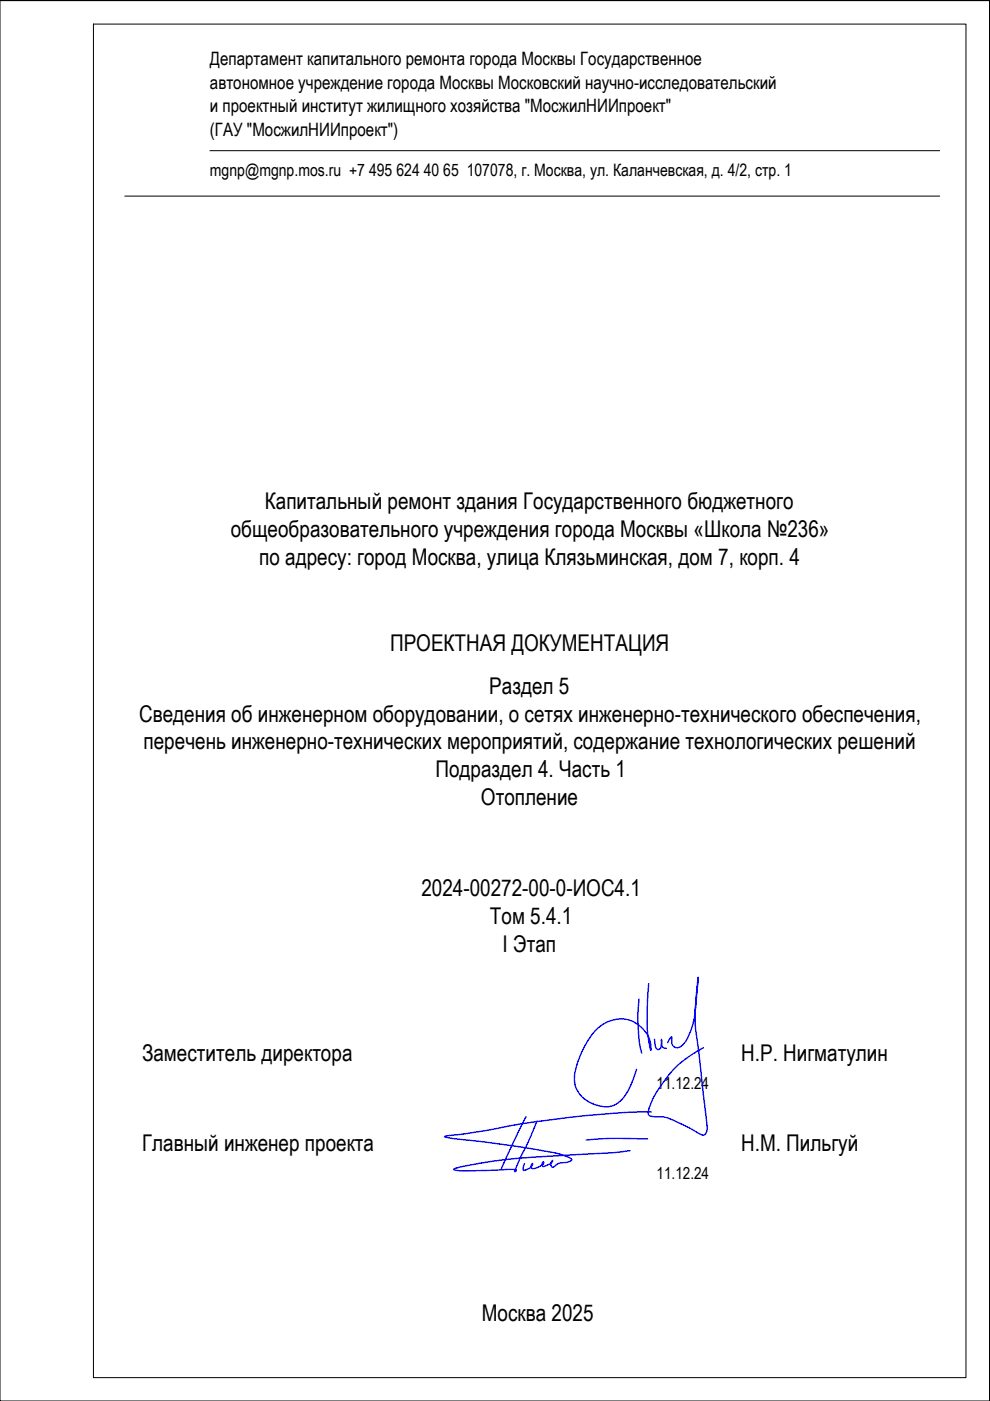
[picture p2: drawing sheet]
<svg xmlns="http://www.w3.org/2000/svg" width="210mm" height="297mm" viewBox="0 0 210 297" stroke-linecap="round" stroke-linejoin="round" font-family="sans-serif">
<defs><g id="words">
<g font-size="4.9">
<text x="48.9" y="113.9">общеобразовательного учреждения города Москвы «Школа №236»</text>
<text x="56.2" y="108">Капитальный ремонт здания Государственного бюджетного</text>
<text x="54.9" y="119.8">по адресу: город Москва, улица Клязьминская, дом 7, корп. 4</text>
<text x="82.7" y="138.1">ПРОЕКТНАЯ ДОКУМЕНТАЦИЯ</text>
<text x="103.7" y="147.1">Раздел 5</text>
<text x="29.5" y="153">Сведения об инженерном оборудовании, о сетях инженерно-технического обеспечения,</text>
<text x="30.4" y="158.9">перечень инженерно-технических мероприятий, содержание технологических решений</text>
<text x="92.3" y="164.7">Подраздел 4. Часть 1</text>
<text x="102" y="170.6">Отопление</text>
<text x="89.3" y="190">2024-00272-00-0-ИОС4.1</text>
<text x="103.9" y="195.9">Том 5.4.1</text>
<text x="106.6" y="201.8">I Этап</text>
<text x="30.1" y="225">Заместитель директора</text>
<text x="157.1" y="225">Н.Р. Нигматулин</text>
<text x="30.1" y="244.1">Главный инженер проекта</text>
<text x="157.1" y="244.1">Н.М. Пильгуй</text>
<text x="102.2" y="280">Москва 2025</text>
</g>
<g font-size="3.9">
<text x="44.5" y="13.8">Департамент капитального ремонта города Москвы Государственное</text>
<text x="44.5" y="18.8">автономное учреждение города Москвы Московский научно-исследовательский</text>
<text x="44.5" y="23.8">и проектный институт жилищного хозяйства &quot;МосжилНИИпроект&quot;</text>
<text x="44.5" y="28.8">(ГАУ &quot;МосжилНИИпроект&quot;)</text>
</g>
<text font-size="3.6" x="44.5" y="37.4">mgnp@mgnp.mos.ru +7 495 624 40 65 107078, г. Москва, ул. Каланчевская, д. 4/2, стр. 1</text>
<g font-size="3.5">
<text x="139.2" y="230.9">11.12.24</text>
<text x="139.2" y="249.9">11.12.24</text>
</g>
</g></defs>
<path d="M0 .1h209.8v296.9v-296.9h-209.8M19.8 5.1h185v287h-185zM44.5 31.9h154.7M26.5 41.6h172.7" fill="none" stroke="#000" stroke-width=".21"/>
<path d="M135.5 211.8a34.4 34.4 0 0 0 .6 11.5M137.5 208.6l-.3 5a26.2 26.2 0 0 0 .8 9.1 6.6 6.6 0 0 0-4.1-6.2 6.6 6.6 0 0 0-7.2 1.5 18.3 18.3 0 0 0-4.9 11 6.4 6.4 0 0 0 6 5.6 5.3 5.3 0 0 0 5.4-3.4l.8-1.7 1-2.8M111.5 236.8l-5.2 11M113.9 237.7l-2.4 5.4a23.3 23.3 0 0 0-2.3 5.4l.2-.4-.8-.2-6.9 .3a16.3 16.3 0 0 1-5.4-.2l-.1-.1a29.7 29.7 0 0 1 7.2-1.5l.8-.2a160 160 0 0 1 17.7-1.4l7.8-.4 3.9-.4M138.1 235.8a193 193 0 0 0-34.8 3.9l-9 1.2 .4 .3a300.7 300.7 0 0 1 23.8 3.4l1 .4a2.86 2.86 0 0 1 1.8 .9 2.65 2.65 0 0 1-2.3 .6l-.7 .2-.7 .6a.56 .56 0 0 1-.8-.1 .56 .56 0 0 1 0-.7l.4-.5a1.23 1.23 0 0 1-1.2 1l-.7 .3a.55 .55 0 0 1-.4-.4 .55 .55 0 0 1 .3-.6l.1 .3a2.99 2.99 0 0 1-2.6 1.1 .82 .82 0 0 1 .2-1.1v.1a1.86 1.86 0 0 1-2 1.4l.3-1.4M138.8 220.4l.1 1.3a.62 .62 0 0 0 .4 .8 .62 .62 0 0 0 .8-.3l.2-1.1-.1-.7a1.35 1.35 0 0 0 1.1 1.9M141.6 221.1a1.38 1.38 0 0 1 .9-1.3v.3a1.41 1.41 0 0 0 1 2 3.3 3.3 0 0 0 2.5-2.5 25.6 25.6 0 0 0 1.8-9.3l.3-3.1-.3 2.5a38.4 38.4 0 0 0 .3 13l1.8 16.2a1.51 1.51 0 0 1-.7 1.8l-.8-.3-2.9-1.6a15.4 15.4 0 0 0-5.5-2h-1.4a.99 .99 0 0 1-1.1-.4 .99 .99 0 0 1 0-1.2 23.8 23.8 0 0 1 11.6-13M137.3 241.5a83 83 0 0 0-11.4 .1l-1.6 .1" fill="none" stroke="#00f" stroke-width=".3"/>
<!-- layer: 0 -->
<path d="M210 .1h-210v296.9h210" fill="none" stroke="#000" stroke-width=".21"/>
<use href="#words"/>
</svg>
